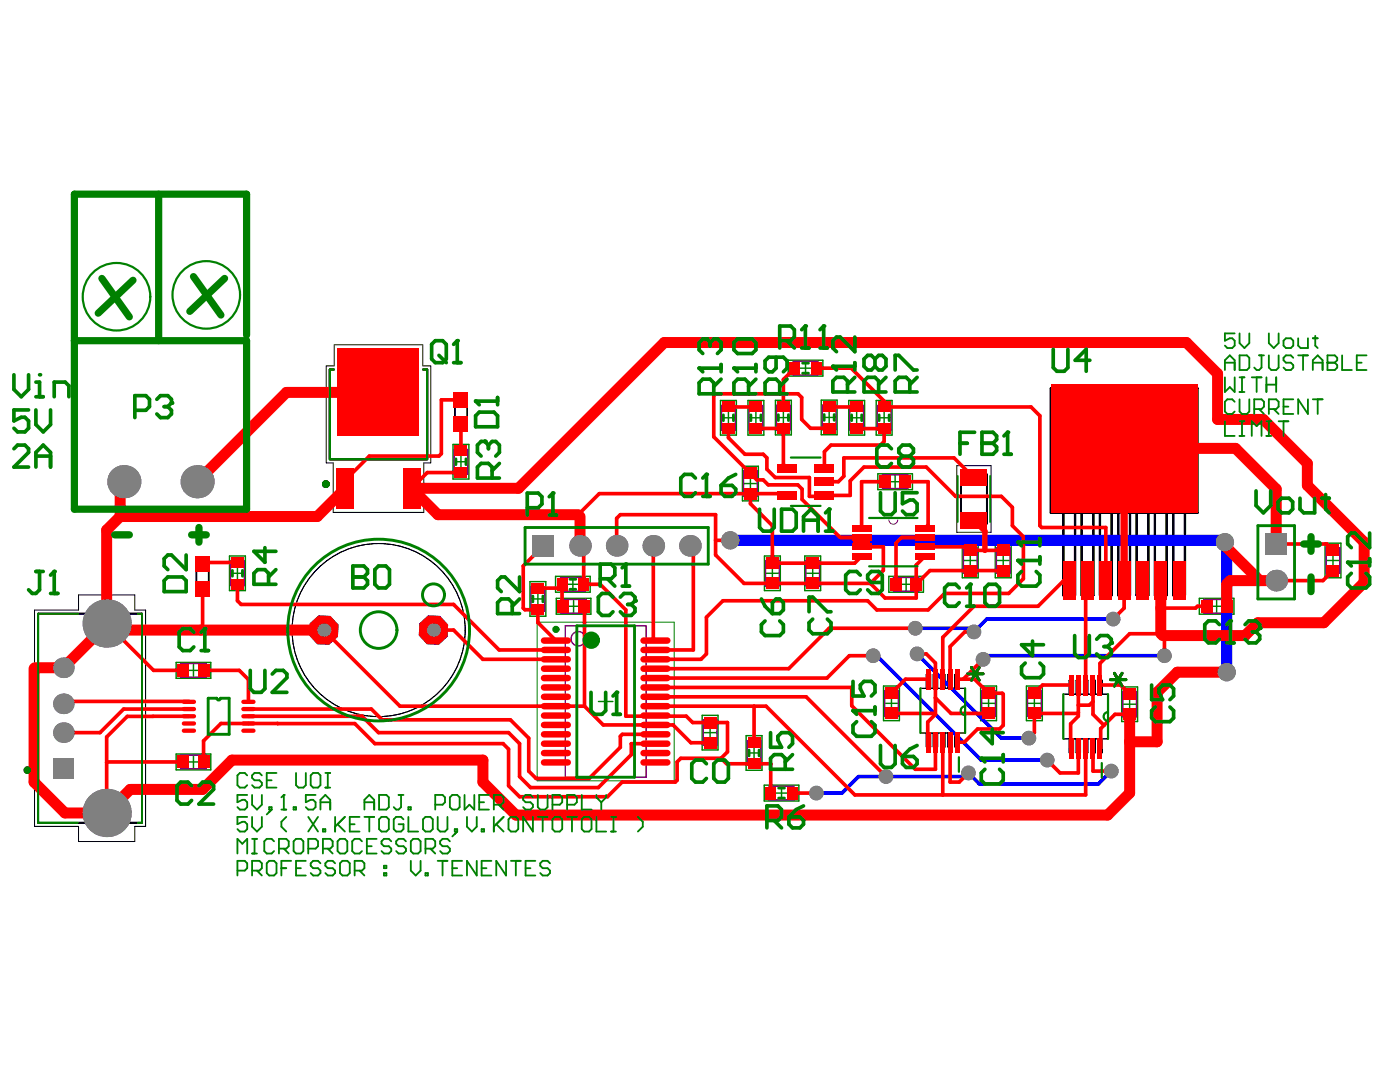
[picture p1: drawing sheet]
<svg xmlns="http://www.w3.org/2000/svg" width="279mm" height="216mm" viewBox="0 0 279 216" stroke-linecap="round" stroke-linejoin="round" font-family="sans-serif">
<g fill="none" stroke="#000" stroke-width=".2">
<path d="M66.7 68.8h17.7v4.2h1.6v19.4h-1.4v9.8h-18.1v-9.8h-1.4v-19.4h1.6zM190.9 92.9h6.9v13.3h-6.9zM6.9 121.7h8.8v-3h11.2v3h2.2v43.2h-2.2v3h-11.2v-3h-8.8zM183.7 137.3h8.9v9h-8.9zM184.9 137.3v-2.7h.8v2.7M186.2 137.3v-2.7h.9v2.7M187.7 137.3v-2.7h.9v2.7M189.2 137.3v-2.7h.9v2.7M190.6 137.3v-2.7h.8v2.7M212.2 138.5h8.9v8.9h-8.9zM213.4 138.5v-2.8h.9v2.8M214.8 138.5v-2.8h.8v2.8"/>
<path d="M216.2 138.5v-2.8h.9v2.8M217.7 138.5v-2.8h.9v2.8M219.1 138.5v-2.8h.9v2.8M184.9 146.3v2.7h.8v-2.7M186.2 146.3v2.7h.9v-2.7M187.7 146.3v2.7h.9v-2.7M189.2 146.3v2.7h.9v-2.7M190.6 146.3v2.7h.8v-2.7M192.6 140.9a.88 .88 0 0 0-.9 .9 .88 .88 0 0 0 .9 .9M213.4 147.4v2.8h.9v-2.8M214.8 147.4v2.8h.8v-2.8M216.2 147.4v2.8h.9v-2.8"/>
<path d="M217.7 147.4v2.8h.9v-2.8M219.1 147.4v2.8h.9v-2.8M221.1 142.1a.88 .88 0 0 0-.8 .9 .88 .88 0 0 0 .8 .9"/>
<circle cx="75.6" cy="125.7" r="17.3"/>
</g>
<g fill="none" stroke="#008000" stroke-width=".29">
<path d="M143.8 79.9h3.2v6.9h-3.2zM149.3 79.9h3.1v6.9h-3.1zM154.8 79.9h3.1v6.9h-3.1zM157.3 71.9h6.9v3.1h-6.9zM159.4 73.5h2.7M160.8 72.1v2.7M163.9 79.8h3.2v6.9h-3.2zM169.4 79.9h3.1v6.9h-3.1zM174.9 79.9h3.1v6.9h-3.1zM90.4 88.7h3.2v6.9h-3.2zM90.6 92.1h2.8M92 90.8v2.7"/>
<path d="M144 83.4h2.7M145.4 82v2.7M148.2 93h3.1v6.9h-3.1zM148.4 96.5h2.7M149.5 83.4h2.7M149.8 95.1v2.8M150.9 82v2.7M155 83.3h2.7M156.3 82v2.7M164.1 83.3h2.7M165.5 81.9v2.8M169.6 83.4h2.7"/>
<path d="M171 82v2.7M175.1 83.4h2.7M175.2 94.5h6.9v3.2h-6.9zM176.4 82v2.7M177.3 96.1h2.7M178.6 94.8v2.7M45.8 110.9h3.2v6.9h-3.2zM46 114.4h2.8M47.4 113v2.8M105.8 116.1h3.1v6.9h-3.1zM106 119.5h2.7M107.3 118.1v2.8"/>
<path d="M110.9 115h6.9v3.2h-6.9zM111 119.4h6.9v3.2h-6.9zM113 116.6h2.7M114.3 115.2v2.8M114.5 119.6v2.7M152.6 110.9h3.1v6.9h-3.1zM152.8 114.4h2.7M154.1 113v2.8M160.6 110.9h3.2v6.9h-3.2zM160.8 114.4h2.8M162.2 113v2.8M177.4 115h6.9v3.2h-6.9z"/>
<path d="M179.5 116.6h2.7M180.8 115.2v2.8M192.1 108.4h3.1v6.9h-3.1zM192.3 111.8h2.7M193.6 110.5v2.7M198.6 108.4h3.2v6.9h-3.2zM198.8 111.8h2.8M200.2 110.5v2.7M239.4 119.4h6.9v3.2h-6.9zM242.8 119.6v2.7M264.4 108.4h3.2v6.9h-3.2zM264.7 111.8h2.7"/>
<path d="M266 110.5v2.7M35.2 132.2h6.9v3.1h-6.9zM37.2 133.8h2.8M38.6 132.4v2.7M113.1 121h2.7M119.4 140h2.9M120.9 138.5v2.9M176.3 136.9h3.2v6.9h-3.2zM177.9 139v2.7M195.7 136.9h3.2v6.9h-3.2zM197.3 139v2.7M204.8 136.9h3.2v6.9h-3.2z"/>
<path d="M206.4 139v2.7M223.9 137.1h3.1v6.9h-3.1zM225.4 139.2v2.7M241.4 121h2.8M35.2 150.5h6.9v3.1h-6.9zM37.2 152h2.8M38.6 150.7v2.7M140.1 142.7h3.2v6.9h-3.2zM140.3 146.2h2.8M141.7 144.8v2.8M148.9 146.8h3.2v6.9h-3.2zM149.1 150.2h2.8"/>
<path d="M150.5 148.9v2.7M152.5 156.7h6.9v3.1h-6.9zM154.6 158.3h2.7M156 156.9v2.7M176.5 140.3h2.8M195.9 140.3h2.8M205.1 140.3h2.7M224.1 140.5h2.7"/>
</g>
<path d="M107.2 124.1h27.4v31.7h-27.4z" fill="none" stroke="#008000" stroke-width=".2"/>
<g fill="none" stroke="#800080" stroke-width=".29">
<path d="M158.3 72.1h4.9v2.7h-4.9zM90.6 89.7h2.8v4.9h-2.8zM144 80.9h2.7v4.9h-2.7zM148.4 94h2.7v5h-2.7zM149.5 80.9h2.7v4.9h-2.7zM155 80.9h2.7v4.9h-2.7zM164.1 80.8h2.7v4.9h-2.7zM169.6 80.9h2.7v4.9h-2.7zM175.1 80.9h2.7v4.9h-2.7zM176.1 94.8h5.1v2.7h-5.1zM46 111.9h2.8v4.9h-2.8zM106 117.1h2.7v4.9h-2.7z"/>
<path d="M111.9 115.2h4.9v2.8h-4.9zM112 119.6h5v2.7h-5zM152.8 111.9h2.7v5h-2.7zM160.8 111.9h2.8v5h-2.8zM178.3 115.2h5.1v2.8h-5.1zM192.3 109.3h2.7v5.1h-2.7zM198.8 109.3h2.8v5.1h-2.8zM240.3 119.6h5v2.7h-5zM264.7 109.3h2.7v5.1h-2.7zM36.1 132.4h5v2.7h-5zM112.8 124.9h16.1v30.2h-16.1zM176.5 137.8h2.8v5.1h-2.8z"/>
<path d="M195.9 137.8h2.8v5.1h-2.8zM205.1 137.8h2.7v5.1h-2.7zM224.1 138h2.7v5h-2.7zM36.1 150.7h5v2.7h-5zM140.3 143.7h2.8v5h-2.8zM149.1 147.8h2.8v4.9h-2.8zM153.5 156.9h4.9v2.7h-4.9z"/>
<circle cx="115.4" cy="127.5" r="1.44"/>
</g>
<path d="M177.4 103.7a.88 .88 0 0 0 .9 .9 .88 .88 0 0 0 .9-.9" fill="none" stroke="#800080" stroke-width=".2"/>
<path d="M90.6 79.8h2.8v1.5h-2.8zM90.6 83.2h2.8v1.4h-2.8zM39.1 116h2.7v1.4h-2.7zM39.1 112.6h2.7v1.5h-2.7z" fill="#000"/>
<path d="M66.6 73.7h-.8v17.9h19.4v-17.9h-.7M209.7 77.5h29.3v24.8h-29.3zM212.2 102.3v16.5h2.3v-16.5M215.9 102.3v16.5h2.3v-16.5M219.5 102.3v16.5h2.4v-16.5M223.2 102.3v16.5h2.3v-16.5M226.8 102.3v16.5h2.4v-16.5M230.5 102.3v16.5h2.3v-16.5M234.1 102.3v16.5h2.4v-16.5" fill="none" stroke="#000" stroke-width=".44"/>
<path d="M90.8 81.2v2.1M93.2 81.2v2.1M39.2 114v2M41.6 114v2" fill="none" stroke="#000" stroke-width=".29"/>
<path d="M191.8 94.7h5.2v9.8h-5.2zM7.6 122.4h20.7v41.8h-20.7z" fill="none" stroke="#000" stroke-width=".37"/>
<path d="M193.1 134.5h3.1M193.9 133.2l1.5 2.5M195.4 133.2l-1.5 2.5M221.6 135.6h3.1M222.4 134.3l1.5 2.6M223.9 134.3l-1.5 2.6" fill="none" stroke="#000" stroke-width=".57"/>
<circle cx="65" cy="96.6" r=".41" fill="none" stroke="#000" stroke-width=".73"/>
<circle cx="5.5" cy="153.7" r=".29" fill="none" stroke="#000" stroke-width=".86"/>
<g fill="#808080">
<circle cx="64.6" cy="125.7" r="3.1"/>
<circle cx="86.5" cy="125.7" r="3.1"/>
</g>
<g fill="#00f">
<circle cx="64.6" cy="125.7" r="3.1"/>
<circle cx="86.5" cy="125.7" r="3.1"/>
</g>
<path d="M244.1 107.8l.7 .7M174.3 130.8h.7l20.8 20.9h13.2M183 130.5l16.8 16.8h5.5M222.2 123.5h-25.3l-2.5 2.6-.8-.7h-10.9M232.4 130.8h-35.5l-.7 .8M221.8 153.9l-2.6 2.5h-23.7l-2.2-2.2-.8 .8h-21.2l-3.3 3.3h-5.1" fill="none" stroke="#00f" stroke-width=".73"/>
<path d="M145.7 107.8h98.4M244.8 108.5v25.6" fill="none" stroke="#00f" stroke-width="2.2"/>
<g fill="#808080">
<circle cx="145.7" cy="107.8" r="1.83"/>
<circle cx="244.8" cy="134.1" r="1.83"/>
<circle cx="244.5" cy="108.2" r="1.83"/>
<circle cx="183" cy="130.5" r="1.46"/>
<circle cx="205.3" cy="147.3" r="1.46"/>
<circle cx="232.4" cy="130.8" r="1.46"/>
<circle cx="222.2" cy="123.5" r="1.46"/>
<circle cx="162.9" cy="158.3" r="1.46"/>
<circle cx="196.2" cy="131.6" r="1.46"/>
<circle cx="194.4" cy="126.1" r="1.46"/>
<circle cx="221.8" cy="153.9" r="1.46"/>
<circle cx="209" cy="151.7" r="1.46"/>
<circle cx="176.8" cy="155" r="1.46"/>
<circle cx="193.3" cy="154.2" r="1.46"/>
<circle cx="174.3" cy="130.8" r="1.46"/>
<circle cx="182.7" cy="125.4" r="1.46"/>
<circle cx="130.4" cy="108.9" r="2.16"/>
<circle cx="12.7" cy="146.2" r="2.06"/>
<circle cx="12.7" cy="140.4" r="2.06"/>
<circle cx="12.7" cy="133.2" r="2.06"/>
<circle cx="64.6" cy="125.7" r="1.32"/>
<circle cx="86.5" cy="125.7" r="1.32"/>
<circle cx="115.8" cy="108.9" r="2.16"/>
<circle cx="137.7" cy="108.9" r="2.16"/>
<circle cx="123.1" cy="108.9" r="2.16"/>
<circle cx="254.7" cy="115.9" r="2.16"/>
<circle cx="39.3" cy="96.1" r="3.3"/>
<circle cx="21.3" cy="162.2" r="4.8"/>
<circle cx="24.7" cy="96.1" r="3.3"/>
<circle cx="21.3" cy="124.4" r="4.8"/>
</g>
<g fill="#808080">
<path d="M10.6 151.3h4.1v4.1h-4.1z" fill-rule="evenodd"/>
<path d="M106.3 106.8h4.3v4.3h-4.3z" fill-rule="evenodd"/>
<path d="M252.5 106.4h4.4v4.3h-4.4z" fill-rule="evenodd"/>
</g>
<g fill="#f00">
<circle cx="64.6" cy="125.7" r="3.1"/>
<circle cx="86.5" cy="125.7" r="3.1"/>
</g>
<g fill="none" stroke="#f00" stroke-width=".73">
<path d="M88.1 79.8h3.9M156.3 75.7v2.9M149.8 98.5v2M153 91.4v2.2l1.7 1.7M160.1 97.6v2.1M164.5 98.9l-.2 .1M164.5 96.1h2.8M165.5 81.1l.1 .1M165.8 88.8l-1.3 1.3M172.4 93.2l-2.7 2.7M176.4 85.5v2.6l-.7 .7M176.4 80v1.2"/>
<path d="M199.8 99l2.2 2.2M205.8 81.2l1.7 1.8M40.8 112.2l-.4 .4M112.2 116.6l-.8 .8M116.5 116.6h3.3M137.7 108.9l.7 .7M172 111l-1.4 1.4M173.7 116.4h.1M182.9 116.6v2.7M184.6 111l-1.7 1.7M185.2 104.8l-.6 .6M192.9 109.1l.7 .7h3"/>
<path d="M207.5 104.9l.4 .4M212.2 115.9h1.2M217 115.9l-.3 .4M7 133.2l-.2 .2M12.7 140v.4M21.3 124.4v.2M47.8 133.8l1.8 1.8M107.3 121.7v2.5M112.2 120.7l.3 .3M116.5 121l.1 .1M130.4 127.4l.4 .4M183 130.5h1.9"/>
<path d="M186.7 132.3v3.2M200 138.3l.2 .2M219.5 132.4v4.3M224.3 121.3l-2.1 2.2M231.7 126.5l.7 .7v3.6M21.4 152l-.1 .2M44.1 144.4l-3.5 3.4M55.4 144.4h.1M101.5 156.8l2.2 2.2M101.5 146.2l2.2 2.2M124.2 146.5l-.4 .4M126 148.4h.1"/>
<path d="M134.3 144.7l3.6 3.5M135.1 155.7l-.3 .4M135.9 151.3l-.8 .7M153.8 152.4h.1M185.2 144.1v3.8l.1 .2M189.6 156.1h1.8M189.8 142.4l-3.1-3.2v3.3M200.2 144.7l-.7 .8M206.4 146.2l-1.1 1.1M217.4 140.7l.7-.7v2.5M220.3 144.7l-.6 .7M222.5 142.5h2.9"/>
</g>
<path d="M194.4 103.8l2.2 2.2" fill="none" stroke="#f00" stroke-width="1.1"/>
<circle cx="231.7" cy="115.9" r=".37" fill="#f00"/>
<g fill="none" stroke="#f00" stroke-width=".73">
<path d="M88.1 79.8v10.7l-.5 .5h-13.9l-4.8 4.8v1.6M156.3 78.6v2.6M158.6 73.5l-2.3 2.2M162.9 73.5h7l6.5 6.5M24.7 96.1l-.7 .8M92 94.3h-6.7l-3.2 3.1M92 84.7v5.3M145.4 85.5v1.9l3.3 3.2h3.6l.7 .8M145.4 81.2h5.5M150.9 85.5h5.4v7.2l.8 .7M154.7 95.3h6.8v3.7h2.8M157.1 98.9l-.4-.4h-37.1l-4.2 4.2 .4 .4"/>
<path d="M160.1 99.7l7.6 7.5h4.3M164.5 90.1v3.3M165.5 85.5h-3.7l-1.8-1.8v-4.4l-.7-.7h-16.5l-.4 .3v8.3l8.6 8.6h1.3l1 .9h5.9l.9 .9M165.6 81.2h5.4M165.8 88.8h9.9M169.7 95.9v3h-5.2M171 85.5h5.4M172.4 93.2h12.5l5.8 5.8h9.1M176.4 81.2h29.4M176.6 96.1h-4.6v9.3M180.7 96.1h4.5v8.7M194.4 95.3l-4-3.9h-22v3.6l-1.1 1.1"/>
<path d="M207.5 83v21.9M40.4 117.5v7.9l-.3 .3M40.8 112.2h6.6M47.4 116.6v3.3l.7 .7h42.4l9.1 9.1h11.3M107.3 117.4h4.1M108.4 108.9l-4 4v8.4l.4 .4h2.5M112.2 116.6v4.1M115.8 108.9l.7 .7v7M119.8 116.6l5.1 5.1v21.2h12.1l1.2 1.3h7v5.8l-1.3 1.3M123.1 108.9v-5.5l.7-.7h19v8l5.7 5.7h25.2M130.4 108.9v18.5M138.4 109.6v20.1h-7.6"/>
<path d="M142.8 107.8h2.9M149.8 100.5l4.3 4.4v7.5h16.5M172 109.1h4.3v4.7l-2.6 2.6M173.7 116.4l2.9 2.9h6.3M182.9 112.7v3.9l2.7-2.7h14.6M184.6 107.2h-4.7l-1.1 1.2v8.2M184.6 109.1h8.3M196.6 109.8h3.6M202 101.2v3.7l2.2 2.2v8.4l-2.9 2.9h-12.8l-3.3 3.3h-10.2l-1.8-1.8h-28.9l-3.3 3.3v7.3l-1.1 1.1h-9.1M207.9 105.3h12.8v10.6M212.2 115.9l-5 5.1h-12.8l-6.3 6.2v8.3M216.7 116.3v20.4"/>
<path d="M224.3 115.9v5.4M254.7 108.5h10.1l1.2 1.3M266 113.9l-2 2h-9.3M12.7 140h25M21.3 124.4l9.3 9.4h6M40.6 133.8h7.2M49.6 135.6v4.4M64.6 125.7l15.2 15.2h36.8M86.5 125.7h4l5.9 5.9h14.5M107.3 124.2l3.6 3.6M116.6 121.1v19.8M130.8 137.2h39.2v3.6l12.7 12.7h4v-5.4"/>
<path d="M130.8 139h30.1l15.9 16M174.3 130.8h-4.8l-4.5 4.5h-34.2M182.7 125.4h-17.2l-8.1 8h-26.6M184.9 130.5l1.8 1.8M185.3 135.5h-4.6l-2.8 2.8M186.7 135.5v3.7M191 135.5h3.5l2.8 2.8h2.7M194.4 126.1h-1.9l-2.9 2.9v6.5M196.2 131.6l-4 3.9M200.2 138.5v6.2M213.7 136.7h-5.6l-1.7 1.6M215.2 136.7v6.2l-1.5 1.5v4.9"/>
<path d="M218.1 136.7v3.3M219.5 136.7h4.1l1.8 1.8M231.7 126.5h-6.3l-5.9 5.9M240.8 121h-1.8l-.4 .3h-6.9M21.4 152h15.2M37.7 142.9h-12.3l-4.1 4.2v15.1M37.7 141.5h-13l-4.7 4.7h-7.3M40.6 147.8v4.2M44.1 144.4h11.3M49.6 142.9h22.7l3.2 3.3h26M49.6 141.5h24.5l2.2 2.1h25.6l3.6 3.7v6.6l1.5 1.4h10.6l6.2-6.2v-2.2M55.4 144.4h15.4l4 4h25.6l1.1 1.1v7.3"/>
<path d="M103.7 148.4v6.6l2.2 2.2h13.5l6.6-6.6v-2.2M116.6 140.9l3.8 3.8h13.9M124.2 146.5h6.6M126 148.4h4.8M130.8 140.9h22.1l17.7 17.7h46.1v-9.3M134.8 156.1h-10.6l-3 2.9h-17.5M135.1 152v3.7M135.9 151.3h8M137.9 148.2h3.8M143.9 151.3l1.1 1.1h8.8M150.5 140.9v7.2M153.8 152.4v5.9"/>
<path d="M158.1 158.3h4.8M177.9 142.4h8.6l.2 .1-1.5 1.6M188.1 148.1v10.5M189.6 148.1v8M189.8 142.4h7.5M193.3 154.2l-1.9 1.9M199.5 145.5h-4.4l-2.6 2.6h-1.5M215.2 142.2l-.2 .2h-8.6v3.8M215.2 149.3v4.9h-3.7l-2.5-2.5M215.2 140.7h2.2M218.1 149.3v4.6h3.7M218.1 142.5l2.2 2.2 2.2-2.2"/>
<path d="M219.7 145.4v3.9"/>
</g>
<g fill="none" stroke="#f00" stroke-width="2.2">
<path d="M75.5 78.3h-18.3l-17.9 17.8M24 96.9v6.2M68.9 97.4l-5.6 5.7h-39.3M224.3 89.5h22.3l8.1 8.1v10.9M24 103.1l-2.7 2.7v18.6M115.4 102.7h-28l-5.3-5.3h21.4l29.1-29.1h104.2l6.2 6.3v9.1h9.1l8.8 8.8v4.4l11.3 11.3v8l-8 8.1h-13.2l-2.5 2.5h-16.5M115.8 103.1v5.8M231.7 115.9v10.6M244.5 108.9l6.9 7M254.7 115.9h-9.1l-.8 .7v4.4M6.8 133.4v22.7l6.2 6.1h8.3l4.7-4.7h14.4l5.9-5.8h50.1v4.4l6.6 6.5h118.1l4.3-4.3v-15.8M21.3 124.6l-8.6 8.6h-5.7"/>
<path d="M22.6 125.7h42M244.8 134.1h-9.9l-4 4v9.9h-5.5"/>
</g>
<path d="M196.6 106v3.8" fill="none" stroke="#f00" stroke-width="1.1"/>
<path d="M224.3 89.5v26.4" fill="none" stroke="#f00" stroke-width="1.5"/>
<path d="M170.2 107.1h3.3v2.2h-3.3z" fill-rule="evenodd" fill="#f00"/>
<g fill="#808080">
<circle cx="145.7" cy="107.8" r="1.83"/>
<circle cx="244.8" cy="134.1" r="1.83"/>
<circle cx="244.5" cy="108.2" r="1.83"/>
<circle cx="183" cy="130.5" r="1.46"/>
<circle cx="205.3" cy="147.3" r="1.46"/>
<circle cx="232.4" cy="130.8" r="1.46"/>
<circle cx="222.2" cy="123.5" r="1.46"/>
<circle cx="162.9" cy="158.3" r="1.46"/>
<circle cx="196.2" cy="131.6" r="1.46"/>
<circle cx="194.4" cy="126.1" r="1.46"/>
<circle cx="221.8" cy="153.9" r="1.46"/>
<circle cx="209" cy="151.7" r="1.46"/>
<circle cx="176.8" cy="155" r="1.46"/>
<circle cx="193.3" cy="154.2" r="1.46"/>
<circle cx="174.3" cy="130.8" r="1.46"/>
<circle cx="182.7" cy="125.4" r="1.46"/>
<circle cx="130.4" cy="108.9" r="2.16"/>
<circle cx="12.7" cy="146.2" r="2.06"/>
<circle cx="12.7" cy="140.4" r="2.06"/>
<circle cx="12.7" cy="133.2" r="2.06"/>
<circle cx="64.6" cy="125.7" r="1.32"/>
<circle cx="86.5" cy="125.7" r="1.32"/>
<circle cx="115.8" cy="108.9" r="2.16"/>
<circle cx="137.7" cy="108.9" r="2.16"/>
<circle cx="123.1" cy="108.9" r="2.16"/>
<circle cx="254.7" cy="115.9" r="2.16"/>
<circle cx="39.3" cy="96.1" r="3.3"/>
<circle cx="21.3" cy="162.2" r="4.8"/>
<circle cx="24.7" cy="96.1" r="3.3"/>
<circle cx="21.3" cy="124.4" r="4.8"/>
</g>
<g fill="#808080">
<path d="M10.6 151.3h4.1v4.1h-4.1z" fill-rule="evenodd"/>
<path d="M106.3 106.8h4.3v4.3h-4.3z" fill-rule="evenodd"/>
<path d="M252.5 106.4h4.4v4.3h-4.4z" fill-rule="evenodd"/>
</g>
<path d="M35.4 150.7h2.3v2.6h-2.3z" fill-rule="evenodd" fill="#f00"/>
<path d="M36.7 144.4h2M36.7 145.8h2M36.7 140h2M36.7 141.5h2" fill="none" stroke="#f00" stroke-width=".86"/>
<path d="M35.4 132.5h2.3v2.6h-2.3z" fill-rule="evenodd" fill="#f00"/>
<path d="M48.6 144.4h2M48.6 145.8h2M48.6 140h2M48.6 141.5h2" fill="none" stroke="#f00" stroke-width=".86"/>
<g fill="#f00">
<path d="M106.1 120.7h2.5v2h-2.5z" fill-rule="evenodd"/>
<path d="M106.1 116.3h2.5v2.1h-2.5z" fill-rule="evenodd"/>
<path d="M111.2 115.3h2v2.6h-2z" fill-rule="evenodd"/>
<path d="M152.8 157h2v2.5h-2z" fill-rule="evenodd"/>
<path d="M152.9 115.3h2.5v2.3h-2.5z" fill-rule="evenodd"/>
<path d="M152.9 111.2h2.5v2.3h-2.5z" fill-rule="evenodd"/>
<path d="M164.2 80.1h2.6v2h-2.6z" fill-rule="evenodd"/>
<path d="M170 110.3h3.9v1.3h-3.9z" fill-rule="evenodd"/>
<path d="M170 104.7h3.9v1.3h-3.9z" fill-rule="evenodd"/>
<path d="M169.7 80.2h2.6v2h-2.6z" fill-rule="evenodd"/>
<path d="M177.7 115.3h2.3v2.6h-2.3z" fill-rule="evenodd"/>
<path d="M175.2 80.2h2.5v2h-2.5z" fill-rule="evenodd"/>
<path d="M181.7 115.3h2.3v2.6h-2.3z" fill-rule="evenodd"/>
<path d="M198.9 108.7h2.6v2.3h-2.6z" fill-rule="evenodd"/>
<path d="M264.7 108.7h2.6v2.3h-2.6z" fill-rule="evenodd"/>
</g>
<path d="M36.7 142.9h2M48.6 142.9h2" fill="none" stroke="#f00" stroke-width=".86"/>
<g fill="#f00">
<path d="M111.3 119.7h2.3v2.6h-2.3z" fill-rule="evenodd"/>
<path d="M140.4 147.1h2.6v2.3h-2.6z" fill-rule="evenodd"/>
<path d="M140.4 143h2.6v2.3h-2.6z" fill-rule="evenodd"/>
<path d="M157.6 72.2h2v2.6h-2z" fill-rule="evenodd"/>
<path d="M164.2 84.4h2.6v2.1h-2.6z" fill-rule="evenodd"/>
<path d="M170 108.5h3.9v1.3h-3.9z" fill-rule="evenodd"/>
<path d="M170 106.6h3.9v1.3h-3.9z" fill-rule="evenodd"/>
<path d="M169.7 84.5h2.6v2h-2.6z" fill-rule="evenodd"/>
<path d="M176.6 141.2h2.6v2.3h-2.6z" fill-rule="evenodd"/>
<path d="M176.6 137.2h2.6v2.3h-2.6z" fill-rule="evenodd"/>
<path d="M175.5 94.8h2.3v2.6h-2.3z" fill-rule="evenodd"/>
<path d="M175.2 84.5h2.5v2h-2.5z" fill-rule="evenodd"/>
<path d="M184.9 133.5h.8v4.1h-.8z" fill-rule="evenodd"/>
<path d="M187.7 133.5h.9v4.1h-.9z" fill-rule="evenodd"/>
<path d="M189.2 133.5h.9v4.1h-.9z" fill-rule="evenodd"/>
<path d="M190.6 133.5h.8v4.1h-.8z" fill-rule="evenodd"/>
<path d="M198.9 112.7h2.6v2.3h-2.6z" fill-rule="evenodd"/>
<path d="M205.1 141.2h2.6v2.3h-2.6z" fill-rule="evenodd"/>
<path d="M205.1 137.2h2.6v2.3h-2.6z" fill-rule="evenodd"/>
<path d="M213.4 147.2h.9v4.1h-.9z" fill-rule="evenodd"/>
<path d="M213.4 134.6h.9v4.1h-.9z" fill-rule="evenodd"/>
<path d="M212.1 112.1h2.5v7.7h-2.5z" fill-rule="evenodd"/>
<path d="M216.2 147.2h.9v4.1h-.9z" fill-rule="evenodd"/>
<path d="M217.7 147.2h.9v4.1h-.9z" fill-rule="evenodd"/>
<path d="M219.1 147.2h.9v4.1h-.9z" fill-rule="evenodd"/>
<path d="M219.1 134.6h.9v4.1h-.9z" fill-rule="evenodd"/>
<path d="M217.7 134.6h.9v4.1h-.9z" fill-rule="evenodd"/>
<path d="M216.2 134.6h.9v4.1h-.9z" fill-rule="evenodd"/>
<path d="M224.1 137.4h2.6v2.3h-2.6z" fill-rule="evenodd"/>
<path d="M224.1 141.4h2.6v2.3h-2.6z" fill-rule="evenodd"/>
<path d="M223.1 112.1h2.5v7.7h-2.5z" fill-rule="evenodd"/>
<path d="M234.1 112.1h2.5v7.7h-2.5z" fill-rule="evenodd"/>
<path d="M239.6 119.7h2.3v2.6h-2.3z" fill-rule="evenodd"/>
<path d="M264.7 112.7h2.6v2.3h-2.6z" fill-rule="evenodd"/>
<path d="M184.9 146h.8v4.1h-.8z" fill-rule="evenodd"/>
<path d="M189.2 146h.9v4.1h-.9z" fill-rule="evenodd"/>
<path d="M187.7 146h.9v4.1h-.9z" fill-rule="evenodd"/>
<path d="M190.6 146h.8v4.1h-.8z" fill-rule="evenodd"/>
<path d="M39.5 150.7h2.3v2.6h-2.3z" fill-rule="evenodd"/>
<path d="M39.5 132.5h2.3v2.6h-2.3z" fill-rule="evenodd"/>
<path d="M39 115.9h2.9v3.1h-2.9z" fill-rule="evenodd"/>
<path d="M90.7 93.3h2.6v2h-2.6z" fill-rule="evenodd"/>
</g>
<path d="M108.6 139h4.7M108.6 135.3h4.7M108.6 133.4h4.7M108.6 129.7h4.7M108.6 127.8h4.7M108.6 152.1h4.7M108.6 150.3h4.7M108.6 146.5h4.7M108.6 144.7h4.7M108.6 140.9h4.7" fill="none" stroke="#f00" stroke-width="1.3"/>
<path d="M115.5 115.3h2v2.6h-2z" fill-rule="evenodd" fill="#f00"/>
<path d="M128.4 139h4.8M128.4 135.3h4.8M128.4 133.4h4.8M128.4 129.7h4.8M128.4 127.8h4.8M128.4 152.1h4.8M128.4 150.3h4.8M128.4 146.5h4.8M128.4 144.7h4.8M128.4 140.9h4.8" fill="none" stroke="#f00" stroke-width="1.3"/>
<g fill="#f00">
<path d="M157.1 157h2v2.5h-2z" fill-rule="evenodd"/>
<path d="M149.2 151.4h2.6v2h-2.6z" fill-rule="evenodd"/>
<path d="M160.9 115.3h2.6v2.3h-2.6z" fill-rule="evenodd"/>
<path d="M160.9 111.2h2.6v2.3h-2.6z" fill-rule="evenodd"/>
<path d="M148.5 97.3h2.6v2.4h-2.6z" fill-rule="evenodd"/>
<path d="M155.2 98.1h3.8v1.6h-3.8z" fill-rule="evenodd"/>
<path d="M148.5 93.3h2.6v2.3h-2.6z" fill-rule="evenodd"/>
<path d="M155.2 92.6h3.8v1.6h-3.8z" fill-rule="evenodd"/>
<path d="M144.1 80.2h2.6v2h-2.6z" fill-rule="evenodd"/>
<path d="M149.6 80.2h2.6v2h-2.6z" fill-rule="evenodd"/>
<path d="M155 80.2h2.6v2h-2.6z" fill-rule="evenodd"/>
<path d="M182.6 110.3h4v1.3h-4z" fill-rule="evenodd"/>
<path d="M182.6 104.7h4v1.3h-4z" fill-rule="evenodd"/>
<path d="M192.3 108.7h2.6v2.3h-2.6z" fill-rule="evenodd"/>
<path d="M39 111h2.9v3.1h-2.9z" fill-rule="evenodd"/>
<path d="M90.7 89h2.6v2h-2.6z" fill-rule="evenodd"/>
<path d="M90.6 78.2h2.8v3.2h-2.8z" fill-rule="evenodd"/>
<path d="M90.6 83.1h2.8v3.2h-2.8z" fill-rule="evenodd"/>
</g>
<path d="M108.6 137.2h4.7M108.6 131.6h4.7M108.6 148.4h4.7M108.6 142.8h4.7" fill="none" stroke="#f00" stroke-width="1.3"/>
<path d="M115.3 119.7h2.3v2.6h-2.3z" fill-rule="evenodd" fill="#f00"/>
<path d="M128.4 137.2h4.8M128.4 131.6h4.8M128.4 148.4h4.8M128.4 142.8h4.8" fill="none" stroke="#f00" stroke-width="1.3"/>
<g fill="#f00">
<path d="M149.2 147.1h2.6v2h-2.6z" fill-rule="evenodd"/>
<path d="M144.1 84.5h2.6v2h-2.6z" fill-rule="evenodd"/>
<path d="M149.6 84.5h2.6v2h-2.6z" fill-rule="evenodd"/>
<path d="M155 84.5h2.6v2h-2.6z" fill-rule="evenodd"/>
<path d="M161.9 72.2h2v2.6h-2z" fill-rule="evenodd"/>
<path d="M186.2 133.5h.9v4.1h-.9z" fill-rule="evenodd"/>
<path d="M182.6 106.6h4v1.3h-4z" fill-rule="evenodd"/>
<path d="M182.6 108.5h4v1.3h-4z" fill-rule="evenodd"/>
<path d="M179.5 94.8h2.3v2.6h-2.3z" fill-rule="evenodd"/>
<path d="M196 137.2h2.6v2.3h-2.6z" fill-rule="evenodd"/>
<path d="M196 141.2h2.6v2.3h-2.6z" fill-rule="evenodd"/>
<path d="M192.3 112.7h2.6v2.3h-2.6z" fill-rule="evenodd"/>
<path d="M191.7 102.1h5.3v3.4h-5.3z" fill-rule="evenodd"/>
<path d="M191.7 93.7h5.3v3.3h-5.3z" fill-rule="evenodd"/>
<path d="M214.8 147.2h.8v4.1h-.8z" fill-rule="evenodd"/>
<path d="M214.8 134.6h.8v4.1h-.8z" fill-rule="evenodd"/>
<path d="M215.8 112.1h2.5v7.7h-2.5z" fill-rule="evenodd"/>
<path d="M219.4 112.1h2.5v7.7h-2.5z" fill-rule="evenodd"/>
<path d="M226.8 112.1h2.4v7.7h-2.4z" fill-rule="evenodd"/>
<path d="M230.4 112.1h2.5v7.7h-2.5z" fill-rule="evenodd"/>
<path d="M243.7 119.7h2.3v2.6h-2.3z" fill-rule="evenodd"/>
<path d="M67.2 93.4h3.5v8.1h-3.5z" fill-rule="evenodd"/>
<path d="M80.4 93.4h3.5v8.1h-3.5z" fill-rule="evenodd"/>
<path d="M186.2 146h.9v4.1h-.9z" fill-rule="evenodd"/>
<path d="M46.1 115.5h2.6v2.1h-2.6z" fill-rule="evenodd"/>
<path d="M46.1 111.2h2.6v2h-2.6z" fill-rule="evenodd"/>
<path d="M162.6 98.1h3.8v1.6h-3.8z" fill-rule="evenodd"/>
<path d="M162.6 92.6h3.8v1.6h-3.8z" fill-rule="evenodd"/>
<path d="M162.6 95.3h3.8v1.6h-3.8z" fill-rule="evenodd"/>
<path d="M67.4 69.5h16.2v17.6h-16.2z" fill-rule="evenodd"/>
<path d="M209.7 76.6h29.3v25.7h-29.3z" fill-rule="evenodd"/>
</g>
<g fill="none" stroke="#008000" stroke-width=".58">
<path d="M160.2 74.5h1.1M160.2 72.5h1.1M91 91.6v1.1M93 91.6v1.1M144.4 82.8v1.1M146.4 82.8v1.1M149.8 82.8v1.1M151.9 82.8v1.1M155.3 82.8v1.1M157.3 82.8v1.1M164.5 82.7v1.2M166.5 82.7v1.2"/>
<path d="M170 82.8v1.1M172 82.8v1.1M175.4 82.8v1.1M177.5 82.8v1.1M46.4 113.8v1.2M48.4 113.8v1.2M104.8 105.3h36.5v7.3h-36.5zM106.3 118.9v1.2M108.4 118.9v1.2M113.8 115.6h1.1M113.8 117.6h1.1M251 104.9h7.3v14.6h-7.3z"/>
<path d="M43.3 139.3h-1.8v7.2h4.2v-7.2h-1.7M115.1 124.9h11.5v30.2h-11.5zM149.5 149.7v1.1M151.5 149.7v1.1M155.4 157.2h1.2M155.4 159.3h1.2"/>
</g>
<path d="M66.6 73.7h-.8v17.9h19.4v-17.9h-.7M157.8 91.3h6M157.8 100.9h6M173.5 113h9.6M173.5 103.4h9.6M183.7 137.3v9M192.6 137.3v9M212.2 138.5v8.9M221.1 138.5v8.9M191.4 151.1v2.9M219.9 152.3v2.9" fill="none" stroke="#008000" stroke-width=".44"/>
<path d="M31.7 38.7v29.3M20.3 55.6l5.5 7.6M26.5 55.9l-6.9 6.6M38.6 55.2l5.5 7.7M44.8 55.6l-6.9 6.5M49.2 66.9v-28.2h-34.4v62.9h34.4v-33.6h-34.4" fill="none" stroke="#008000" stroke-width="1.4"/>
<path d="M191.1 95v9.2M197.6 95v9.2M15.5 122.4h-7.9v41.8h7.9M27.5 122.4h.8v41.8h-.8" fill="none" stroke="#008000" stroke-width=".37"/>
<path d="M193.1 134.5h3.1M193.9 133.2l1.5 2.5M195.4 133.2l-1.5 2.5" fill="none" stroke="#008000" stroke-width=".57"/>
<path d="M86.1 68.7l.8-.7h1.4l.8 .7v2.9l-.8 .8h-1.4l-.8-.8zM87.6 70.9l1.5 1.5M90.5 72.4h1.5M91.3 68v4.4" fill="none" stroke="#008000" stroke-width=".73"/>
<circle cx="91.3" cy="68" r=".37" fill="#008000"/>
<path d="M91.3 68l-.8 .7M7.2 114h1.4M7.9 114v3.7l-.7 .7h-.8l-.7-.7M10.1 118.4h1.5M10.8 114v4.4" fill="none" stroke="#008000" stroke-width=".73"/>
<circle cx="10.8" cy="114" r=".37" fill="#008000"/>
<path d="M10.8 114l-.7 .8M38.7 126.2l-.7-.8h-1.5l-.7 .8v2.9l.7 .7h1.5l.7-.7M40.1 129.8h1.5M40.9 125.4v4.4M38.2 156.8l-.7-.7h-1.4l-.8 .7v2.9l.8 .7h1.4l.7-.7M39.7 156.8l.7-.7h1.5l.7 .7v.7l-2.9 2.9h2.9" fill="none" stroke="#008000" stroke-width=".73"/>
<circle cx="40.9" cy="125.4" r=".37" fill="#008000"/>
<path d="M31.3 79.7l.7-.8h1.5l.7 .8v.7M26.9 81.9h2.2l.7-.8v-1.4l-.7-.8h-2.2v4.4M32.8 115.9l.7-.8h2.9l.7 .8v2.1h-4.3zM37.1 110.7v3l-2.9-3h-.7l-.7 .8v1.4l.7 .8M40.9 125.4l-.8 .8" fill="none" stroke="#008000" stroke-width=".73"/>
<path d="M38.2 106.7h3M39.7 105.3v2.9" fill="none" stroke="#008000" stroke-width="1.5"/>
<circle cx="34.2" cy="80.4" r=".37" fill="#008000"/>
<path d="M32.8 81.1h.7M33.5 81.1l.7 .8v.7l-.7 .7h-1.5l-.7-.7M34.2 80.4l-.7 .7M52.9 109.3v2.9l-2.2-2.2h4.4M53.6 116.6v-2.2l-.7-.7h-1.5l-.7 .7v2.2h4.4M55.1 113.7l-1.5 1.4M119.8 115.5h2.2l.7-.7v-1.5l-.7-.7h-2.2v4.4M121.2 115.5l1.5 1.5M124.2 117h1.4M124.9 112.6v4.4M49.9 133.8v3.6l.8 .7h1.4l.8-.7v-3.6M54.3 134.5l.8-.7h1.4l.8 .7v.7l-3 2.9h3" fill="none" stroke="#008000" stroke-width=".73"/>
<circle cx="124.9" cy="112.6" r=".37" fill="#008000"/>
<path d="M155.6 68h2.2l.7-.7v-1.5l-.7-.7h-2.2v4.3M157.1 68l1.4 1.4M160 69.4h1.5M160.7 65.1v4.3M124.9 112.6l-.7 .7M153 163.7h2.2l.8-.7v-1.5l-.8-.7h-2.2v4.4M154.5 163.7l1.5 1.5M157.4 163h2.2l.8 .7v.8l-.8 .7h-1.4l-.8-.7zM160.4 160.8l-1.5 .7-1.5 1.5" fill="none" stroke="#008000" stroke-width=".73"/>
<circle cx="160.7" cy="65.1" r=".37" fill="#008000"/>
<path d="M160.7 65.1l-.7 .7M163.7 69.4h1.4M164.4 65.1v4.3" fill="none" stroke="#008000" stroke-width=".73"/>
<circle cx="164.4" cy="65.1" r=".37" fill="#008000"/>
<g fill="none" stroke="#008000" stroke-width=".73">
<path d="M164.4 65.1l-.7 .7M177.9 89.5l-.7-.7h-1.5l-.7 .7v3l.7 .7h1.5l.7-.7M180.1 91l-.7-.7v-.8l.7-.7h1.5l.7 .7v.8l-.7 .7M180.1 91l-.7 .7v.8l.7 .7h1.5l.7-.7v-.8l-.7-.7M180.1 91h1.5M171.7 114.8l-.7-.8h-1.5l-.7 .8v2.9l.7 .7h1.5l.7-.7M176.1 116.2h-2.2l-.7-.7v-.7l.7-.8h1.5l.7 .8v2.9l-.7 .7h-1.5l-.7-.7M203.1 111.8h4.4M203.9 114l-.8 .8v1.4l.8 .8h2.9l.7-.8v-1.4l-.7-.8M207.5 111.1v1.5M204.6 132.3l-.7 .7v1.5l.7 .7h2.9l.8-.7v-1.5l-.8-.7M206.1 127.9v2.9l-2.2-2.2h4.4"/>
<path d="M175.7 148.7v3.7l.7 .7h1.5l.7-.7v-3.7M180.1 150.9h2.2l.7 .8v.7l-.7 .7h-1.5l-.7-.7zM183 148.7l-1.4 .8-1.5 1.4"/>
</g>
<circle cx="203.1" cy="111.8" r=".37" fill="#008000"/>
<path d="M203.1 111.8l.8 .8M203.1 108.2h4.4M207.5 107.5v1.4" fill="none" stroke="#008000" stroke-width=".73"/>
<circle cx="203.1" cy="108.2" r=".37" fill="#008000"/>
<path d="M191.6 88.4h1.4M194.5 86.3h-2.9v4.3M196 86.3v4.3h2.2l.7-.7v-.7l-.7-.8h-2.2M203.1 108.2l.8 .7" fill="none" stroke="#008000" stroke-width=".73"/>
<circle cx="196" cy="88.4" r=".37" fill="#008000"/>
<path d="M196 86.3h2.2l.7 .7v.7l-.7 .7h-2.2M200.4 90.6h1.4M201.1 86.3v4.3" fill="none" stroke="#008000" stroke-width=".73"/>
<circle cx="201.1" cy="86.3" r=".37" fill="#008000"/>
<path d="M201.1 86.3l-.7 .7M214.5 126.8v3.7l.7 .7h1.5l.7-.7v-3.7M218.9 127.6l.7-.8h1.5l.7 .8v.7" fill="none" stroke="#008000" stroke-width=".73"/>
<path d="M221.6 135.6h3.1M222.4 134.3l1.5 2.6M223.9 134.3l-1.5 2.6" fill="none" stroke="#008000" stroke-width=".57"/>
<circle cx="221.8" cy="128.3" r=".37" fill="#008000"/>
<path d="M220.3 129h.8M221.1 129l.7 .7v.8l-.7 .7h-1.5l-.7-.7M221.8 128.3l-.7 .7M229.8 136.7v2.9h2.2l-.7-1.4v-.8l.7-.7h1.5l.7 .7v1.5l-.7 .7M243.4 124.6l-.8-.7h-1.4l-.8 .7v3l.8 .7h1.4l.8-.7M244.8 128.3h1.5M245.6 123.9v4.4M230.6 141.1l-.8 .7v1.5l.8 .7h2.9l.7-.7v-1.5l-.7-.7" fill="none" stroke="#008000" stroke-width=".73"/>
<circle cx="245.6" cy="123.9" r=".37" fill="#008000"/>
<path d="M245.6 123.9l-.8 .7M248.5 124.6l.7-.7h1.5l.7 .7v.8" fill="none" stroke="#008000" stroke-width=".73"/>
<circle cx="251.4" cy="125.4" r=".37" fill="#008000"/>
<path d="M269 112.2h4.3M269.7 114.4l-.7 .7v1.5l.7 .7h2.9l.7-.7v-1.5l-.7-.7M273.3 111.5v1.4M249.9 126.1h.8M250.7 126.1l.7 .7v.8l-.7 .7h-1.5l-.7-.7M251.4 125.4l-.7 .7" fill="none" stroke="#008000" stroke-width=".73"/>
<circle cx="269" cy="112.2" r=".37" fill="#008000"/>
<path d="M110.3 98.4v4.4M105.2 101.3h2.2l.8-.7v-1.5l-.8-.7h-2.2v4.4M109.6 102.8h1.5M269 112.2l.7 .7M273.3 106.4v2.9l-2.9-2.9h-.7l-.7 .7v1.4l.7 .8" fill="none" stroke="#008000" stroke-width=".73"/>
<path d="M261.6 115.1v2.9" fill="none" stroke="#008000" stroke-width="1.5"/>
<circle cx="110.3" cy="98.4" r=".37" fill="#008000"/>
<path d="M146.5 73.5h4.4M149.4 78.6v-2.2l-.7-.7h-1.5l-.7 .7v2.2h4.4M150.9 75.7l-1.5 1.4M150.9 72.7v1.5M110.3 98.4l-.7 .7M103.7 115.1v3l-2.9-3h-.8l-.7 .8v1.4l.7 .8M103.7 119.5l-1.5 1.5M102.2 122.4v-2.2l-.7-.7h-1.5l-.7 .7v2.2h4.4M153.8 146.2v2.9h2.2l-.8-1.4v-.8l.8-.7h1.4l.8 .7v1.5l-.8 .7M156.7 153.5v-2.2l-.7-.7h-1.5l-.7 .7v2.2h4.4M158.2 150.6l-1.5 1.4" fill="none" stroke="#008000" stroke-width=".73"/>
<circle cx="146.5" cy="73.5" r=".37" fill="#008000"/>
<path d="M146.5 73.5l.7 .7M146.5 68.3l.7-.7h2.9l.8 .7v1.5l-.8 .7h-2.9l-.7-.7zM154.9 71.3v2.2l-.8 .7h-.7l-.7-.7v-1.5l.7-.7h2.9l.8 .7v1.5l-.8 .7M155.6 78.6v-2.2l-.7-.7h-1.5l-.7 .7v2.2h4.4M157.1 75.7l-1.5 1.4M152 119.5l.7 1.5 1.4 1.4M152.7 123.9l-.7 .7v1.5l.7 .7h2.9l.7-.7v-1.5l-.7-.7M154.1 120.2l.8-.7h.7l.7 .7v1.5l-.7 .7h-1.5zM170.2 141.8h4.4M171 144l-.8 .7v1.5l.8 .7h2.9l.7-.7v-1.5l-.7-.7M174.6 141.1v1.4" fill="none" stroke="#008000" stroke-width=".73"/>
<circle cx="170.2" cy="141.8" r=".37" fill="#008000"/>
<g fill="none" stroke="#008000" stroke-width=".73">
<path d="M174.6 71.6v1.5M174.6 71.6l-.7-.7h-.7l-.8 .7v1.5l.8 .7h.7l.7-.7M174.6 71.6l.8-.7h.7l.7 .7v1.5l-.7 .7h-.7l-.8-.7M175.4 78.2v-2.2l-.8-.7h-1.4l-.8 .7v2.2h4.4M176.8 75.3l-1.4 1.5M178.6 73.8v-2.9h.8l2.9 2.9h.7M181.6 78.2v-2.2l-.8-.7h-1.4l-.8 .7v2.2h4.4M183 75.3l-1.4 1.5M175.7 98.3v3.7l.7 .7h1.5l.7-.7v-3.7M183 98.3h-2.9v2.2l1.5-.7h.7l.7 .7v1.5l-.7 .7h-1.5l-.7-.7M170.2 136v2.9h2.2l-.7-1.5v-.7l.7-.7h1.5l.7 .7v1.5l-.7 .7M170.2 141.8l.8 .7"/>
<path d="M195.8 151.3h4.4M196.6 153.5l-.8 .7v1.5l.8 .7h2.9l.7-.7v-1.5l-.7-.7M200.2 150.6v1.4"/>
</g>
<circle cx="195.8" cy="151.3" r=".37" fill="#008000"/>
<path d="M118 138.2v3.6l.7 .7h1.4l.8-.7v-3.6M123.1 138.2v4.3M122.3 142.5h1.5M195.8 151.3l.8 .7M198 145.5v2.9l-2.2-2.2h4.4" fill="none" stroke="#008000" stroke-width=".73"/>
<circle cx="123.1" cy="138.2" r=".37" fill="#008000"/>
<path d="M70.4 112.9v4.4h2.2l.7-.7v-.7l-.7-.8h-2.2M123.1 138.2l-.8 .7" fill="none" stroke="#008000" stroke-width=".73"/>
<path d="M22.9 106.7h2.9" fill="none" stroke="#008000" stroke-width="1.5"/>
<circle cx="70.4" cy="115.1" r=".37" fill="#008000"/>
<path d="M96.7 88.1h-.7l-.7 .7v1.5l.7 .7M98.2 95.4v-2.2l-.7-.7h-1.5l-.7 .7v2.2h4.4M99.7 92.5l-1.5 1.4M70.4 112.9h2.2l.7 .8v.7l-.7 .7h-2.2M74.8 113.7l.7-.8h1.5l.7 .8v2.9l-.7 .7h-1.5l-.7-.7z" fill="none" stroke="#008000" stroke-width=".73"/>
<circle cx="96.7" cy="88.1" r=".37" fill="#008000"/>
<path d="M99.3 79.3v1.5M94.9 83l.7-.8h3l.7 .8v2.2h-4.4zM94.9 80h4.4M96.7 88.1l.8 .7M97.5 88.8v.7M97.5 88.8l.7-.7h.7l.8 .7v1.5l-.8 .7" fill="none" stroke="#008000" stroke-width=".73"/>
<circle cx="94.9" cy="80" r=".37" fill="#008000"/>
<path d="M94.9 80l.7 .8M151.6 101.6v3.7l.7 .7h1.5l.7-.7v-3.7M156 101.6h2.2l.7 .7v3l-.7 .7h-2.2zM160.4 106v-2.9l1.4-1.5 1.5 1.5v2.9M160.4 103.8h2.9M164.7 106h1.5M165.5 101.6v4.4M141 152.4l-.7-.7h-1.5l-.7 .7v2.9l.7 .8h1.5l.7-.8M142.4 152.4l.8-.7h1.4l.8 .7v2.9l-.8 .8h-1.4l-.8-.8z" fill="none" stroke="#008000" stroke-width=".73"/>
<circle cx="165.5" cy="101.6" r=".37" fill="#008000"/>
<path d="M165.5 101.6l-.8 .7M191.4 117.3l-.7-.7h-1.5l-.7 .7v2.9l.7 .8h1.5l.7-.8M193.6 116.6v4.4M192.9 121h1.5" fill="none" stroke="#008000" stroke-width=".73"/>
<circle cx="193.6" cy="116.6" r=".37" fill="#008000"/>
<path d="M2.8 74.8v2.9l1.4 1.5 1.5-1.5v-2.9M7.2 79.2h1.4M7.2 76.2h.7v3M210.2 69.7v3.7l.7 .7h1.5l.7-.7v-3.7M217.5 71.9h-2.9l2.2-2.2v4.4M193.6 116.6l-.7 .7M196.6 117.3l.7-.7h1.4l.8 .7v2.9l-.8 .8h-1.4l-.7-.8z" fill="none" stroke="#008000" stroke-width=".73"/>
<path d="M260.2 108.5h2.9M261.6 107.1v2.9" fill="none" stroke="#008000" stroke-width="1.5"/>
<circle cx="7.9" cy="74.8" r=".37" fill="#008000"/>
<path d="M10.8 79.2v-3h2.2l.7 .8v2.2M2.8 89.5l.7-.7h1.5l.7 .7v.8l-2.9 2.9h2.9M5.7 81.8h-2.9v2.2l1.4-.7h.8l.7 .7v1.5l-.7 .7h-1.5l-.7-.7M7.2 81.8v2.9l1.4 1.5 1.5-1.5v-2.9M7.2 93.2v-2.9l1.4-1.5 1.5 1.5v2.9M7.2 91h2.9M122.3 119.1l-.7-.7h-1.5l-.7 .7v3l.7 .7h1.5l.7-.7M123.8 119.1l.7-.7h1.5l.7 .7v.8" fill="none" stroke="#008000" stroke-width=".73"/>
<circle cx="126.7" cy="119.9" r=".37" fill="#008000"/>
<path d="M138.8 95.4l-.7-.7h-1.5l-.7 .7v2.9l.7 .7h1.5l.7-.7M140.3 99h1.4M141 94.7v4.3M126.7 119.9l-.7 .7M125.3 120.6h.7M126 120.6l.7 .7v.8l-.7 .7h-1.5l-.7-.7" fill="none" stroke="#008000" stroke-width=".73"/>
<circle cx="141" cy="94.7" r=".37" fill="#008000"/>
<path d="M166.2 73.1h4.4M169.1 78.2v-2.2l-.7-.7h-1.5l-.7 .7v2.2h4.4M170.6 75.3l-1.5 1.5M170.6 72.4v1.4M141 94.7l-.7 .7M143.9 96.9h2.2l.7 .7v.7l-.7 .7h-1.5l-.7-.7zM146.8 94.7l-1.4 .7-1.5 1.5" fill="none" stroke="#008000" stroke-width=".73"/>
<circle cx="166.2" cy="73.1" r=".37" fill="#008000"/>
<path d="M139.5 73.5h4.4M142.4 78.6v-2.2l-.7-.7h-1.4l-.8 .7v2.2h4.4M143.9 75.7l-1.5 1.4M143.9 72.7v1.5M166.2 73.1l.7 .7M170.6 67.3v2.9l-2.9-2.9h-.8l-.7 .7v1.4l.7 .8" fill="none" stroke="#008000" stroke-width=".73"/>
<circle cx="139.5" cy="73.5" r=".37" fill="#008000"/>
<path d="M139.5 73.5l.8 .7M141 67.6h-.7l-.8 .7v1.5l.8 .7" fill="none" stroke="#008000" stroke-width=".73"/>
<circle cx="141" cy="67.6" r=".37" fill="#008000"/>
<path d="M141 67.6l.7 .7M141.7 68.3v.8M141.7 68.3l.7-.7h.8l.7 .7v1.5l-.7 .7M250.7 98v2.9l1.4 1.4 1.5-1.4v-2.9M259.4 99.4v2.2l.8 .7h2.2v-2.9M263.8 99.4h1.5M264.6 98.7v2.9l.7 .7M255.1 100.1l.7-.7h1.5l.7 .7v1.5l-.7 .7h-1.5l-.7-.7zM161.5 122.1v-3h.7l2.9 3h.7M162.2 123.5l-.7 .8v1.4l.7 .8h2.9l.7-.8v-1.4l-.7-.8" fill="none" stroke="#008000" stroke-width=".73"/>
<g fill="none" stroke="#008000" stroke-width=".37">
<path d="M244.5 73.8v-1.9l.9-1 1 1v1.9M244.5 72.4h1.9M246.4 66.5h-1.9v1.5l.9-.5h.5l.5 .5v1l-.5 .4h-1l-.4-.4M247.4 66.5v2l1 .9 .9-.9v-2M247.4 70.9h1.4l.5 .5v1.9l-.5 .5h-1.4zM251.3 70.9h1M251.8 70.9v2.4l-.5 .5h-.5l-.5-.5M253.2 66.5v2l1 .9 1-.9v-2M253.2 70.9v2.4l.5 .5h1l.5-.5v-2.4M256.6 67.5h1l.5 .5v1l-.5 .4h-1l-.4-.4v-1zM258.1 71.4l-.5-.5h-1l-.4 .5v.5l.4 .5h1l.5 .5v.4l-.5 .5h-1l-.4-.5M259.1 67.5v1.5l.5 .4h1.4v-1.9"/>
<path d="M259.1 70.9h1.9M260.1 70.9v2.9M262 67.5h1M262 72.4h1.9M262 73.8v-1.9l1-1 .9 1v1.9M262.5 67v2l.5 .4M264.9 70.9v2.9h1.5l.5-.5v-.4l-.5-.5h-1.5"/>
</g>
<circle cx="264.9" cy="72.4" r=".18" fill="#008000"/>
<g fill="none" stroke="#008000" stroke-width=".37">
<path d="M244.5 75.3v2.9l.9-1 1 1v-2.9M247.4 75.3h1M247.4 78.2h1M247.4 79.7v2.4l.5 .5h.9l.5-.5v-2.4M247.9 75.3v2.9M249.8 75.3h2M250.8 75.3v2.9M252.7 75.3v2.9M252.7 76.8h2M254.7 75.3v2.9M258.1 79.7h-1.9v2.9h1.9M261 79.7v2.9l-1.9-2.9v2.9"/>
<path d="M262 79.7h1.9M263 79.7v2.9M264.9 70.9h1.5l.5 .5v.5l-.5 .5h-1.5M267.8 70.9v2.9h2M270.8 72.4h.9M272.7 70.9h-1.9v2.9h1.9M244.5 84.1v2.9h1.9M246.4 80.2l-.5-.5h-1l-.4 .5v1.9l.4 .5h1l.5-.5M247.4 87h1M247.4 84.1h1M247.9 84.1v2.9M249.8 87v-2.9l1 .9 1-.9v2.9"/>
<path d="M250.3 81.6h1.5l.5-.5v-.9l-.5-.5h-1.5v2.9M251.3 81.6l1 1M252.7 87h1M252.7 84.1h1M253.2 81.6h1.5l.5-.5v-.9l-.5-.5h-1.5v2.9M253.2 84.1v2.9M254.2 81.6l1 1M255.2 84.1h1.9M256.2 84.1v2.9M256.2 81.1h.9M49.3 154.7l-.5-.5h-.9l-.5 .5v2l.5 .5h.9l.5-.5M49.3 158.6h-1.9v1.5l1-.5h.4l.5 .5v1l-.5 .4h-.9l-.5-.4"/>
<path d="M50.3 158.6v2l1 .9 1-.9v-2M52.3 154.7l-.5-.5h-1l-.5 .5v.5l.5 .5h1l.5 .5v.5l-.5 .5h-1l-.5-.5M53.2 155.7h1M55.2 154.2h-2v3h2M56.6 158.6v2.9M59.1 154.2v2.5l.5 .5h.9l.5-.5v-2.5M62 154.7l.5-.5h1l.5 .5v2l-.5 .5h-1l-.5-.5zM64.9 154.2h1M64.9 157.2h1M65.4 154.2v3M53.7 161.1h.5v.4h-.5zM54.2 161.5l-1 1"/>
<path d="M56.2 161.5h.9"/>
</g>
<circle cx="56.6" cy="158.6" r=".18" fill="#008000"/>
<g fill="none" stroke="#008000" stroke-width=".37">
<path d="M56.6 158.6l-.4 .5M63 158.6h-2v1.5l1-.5h.5l.5 .5v1l-.5 .4h-1l-.5-.4M75.7 158.6h1.4l.5 .5v2l-.5 .4h-1.4zM79.5 158.6h1M80 158.6v2.5l-.5 .4h-.4l-.5-.4M89.8 159.1l.5-.5h.9l.5 .5v2l-.5 .4h-.9l-.5-.4zM92.7 158.6v2.9l1-.9 1 .9v-2.9M97.6 158.6h-2v2.9h2M106.4 159.1l-.5-.5h-1l-.5 .5v.5l.5 .5h1l.5 .5v.5l-.5 .4h-1l-.5-.4M107.3 158.6v2.5l.5 .4h1l.5-.4v-2.5M116.1 158.6v2.9h1.9M119 158.6v.5l1 1"/>
<path d="M121 158.6v.5l-1 1M47.4 170.3v-2.9l1 1 .9-1v2.9M47.4 173.7h1.4l.5-.5v-.9l-.5-.5h-1.4v2.9M49.3 163h-1.9v1.5l1-.5h.4l.5 .5v.9l-.5 .5h-.9l-.5-.5M50.3 163v2l1 .9 1-.9v-2M50.3 173.7h1.5l.5-.5v-.9l-.5-.5h-1.5v2.9M50.3 167.4h1M50.3 170.3h1M50.8 167.4v2.9M51.3 173.7l1 1M53.2 172.3l.5-.5h1l.5 .5v1.9l-.5 .5h-1l-.5-.5zM54.7 167.9l-.5-.5h-1l-.5 .5v1.9l.5 .5h1l.5-.5"/>
<path d="M55.7 169.3h1.4l.5-.4v-1l-.5-.5h-1.4v2.9M56.2 173.2h.9M56.6 169.3l1 1M57.1 163l-.9 1v1l.9 .9M58.1 171.8h-1.9v2.9M58.6 161.1h.5v.4h-.5zM58.6 167.9l.5-.5h1l.4 .5v1.9l-.4 .5h-1l-.5-.5zM59.1 173.2h1M61 171.8h-1.9v2.9h1.9M61.5 169.3h1.5l.5-.4v-1l-.5-.5h-1.5v2.9M61.5 163l2 2.9M63.5 163l-2 2.9"/>
<path d="M64 161.5v-1.9l.9-1 1 1v1.9M64 172.3l-.5-.5h-1l-.5 .5v.4l.5 .5h1l.5 .5v.5l-.5 .5h-1l-.5-.5M64 160.1h1.9M64.4 165.4h.5v.5h-.5zM64.4 169.3h1.5l.5-.4v-1l-.5-.5h-1.5v2.9M65.4 169.3l1 1M66.9 172.3l-.5-.5h-1l-.5 .5v.4l.5 .5h1l.5 .5v.5l-.5 .5h-1l-.5-.5M66.9 163v2.9M67.4 164.5l1.4 1.4M67.4 167.9l.5-.5h.9l.5 .5v1.9l-.5 .5h-.9l-.5-.5zM68.3 171.8h1l.5 .5v1.9l-.5 .5h-1l-.4-.5v-1.9zM68.8 163l-1.9 2"/>
<path d="M69.8 164.5h1M70.8 173.7h1.4l.5-.5v-.9l-.5-.5h-1.4v2.9M71.8 163h-2v2.9h2M71.8 173.7l.9 1M72.2 167.9l-.4-.5h-1l-.5 .5v1.9l.5 .5h1l.4-.5M72.7 160.1h2M72.7 161.5v-1.9l1-1 1 1v1.9M72.7 163h2M73.2 168.9h1M73.7 163v2.9M75.2 167.4h-2v2.9h2M75.7 163.5l.4-.5h1l.5 .5v1.9l-.5 .5h-1l-.4-.5z"/>
<path d="M76.6 174.2h.5v.5h-.5zM76.6 172.7h.5v.5h-.5zM78.1 167.9l-.5-.5h-1l-.5 .5v.5l.5 .5h1l.5 .4v.5l-.5 .5h-1l-.5-.5M80.5 163.5l-.5-.5h-.9l-.5 .5v1.9l.5 .5h.9l.5-.5v-.9h-1M81 167.9l-.5-.5h-1l-.4 .5v.5l.4 .5h1l.5 .4v.5l-.5 .5h-1l-.4-.5M81.5 161.1h.5v.4h-.5zM81.5 163v2.9h1.9M82 167.9l.5-.5h.9l.5 .5v1.9l-.5 .5h-.9l-.5-.5zM82 171.8v1.9l1 1 .9-1v-1.9M84.4 163.5l.5-.5h1l.5 .5v1.9l-.5 .5h-1l-.5-.5zM84.9 169.3h1.5l.5-.4v-1l-.5-.5h-1.5v2.9M84.9 174.2h.5v.5h-.5z"/>
<path d="M85.9 169.3l1 1M86.9 160.6h1.4l.5-.5v-1l-.5-.5h-1.4v2.9M87.3 163v2.4l.5 .5h1l.5-.5v-2.4M87.3 171.8h2M88.3 171.8v2.9M89.8 167.9l-.5-.5h-1l-.5 .5v.5l.5 .5h1l.5 .4v.5l-.5 .5h-1l-.5-.5M90.3 173.2h.9M90.8 165.4h.4v.5h-.4zM91.2 165.9l-.9 1M92.2 171.8h-1.9v2.9h1.9M93.2 163v2l1 .9 .9-.9v-2M95.1 171.8v2.9l-1.9-2.9v2.9"/>
<path d="M95.6 160.1h1M96.1 165.4h.5v.5h-.5zM96.1 173.2h1M98.1 171.8h-2v2.9h2M98.6 160.6h1.4l.5-.5v-1l-.5-.5h-1.4v2.9M98.6 163v2.9M99 164.5l1.5 1.4M99.5 160.6l1 .9M100.5 163l-1.9 2M101 171.8v2.9l-2-2.9v2.9M101.5 163.5l.5-.5h.9l.5 .5v1.9l-.5 .5h-.9l-.5-.5zM102 171.8h1.9"/>
<path d="M102.9 171.8v2.9M104.9 173.2h1M106.4 163v2.9l-2-2.9v2.9M106.8 171.8h-1.9v2.9h1.9M107.3 163h2M108.3 163v2.9M109.8 172.3l-.5-.5h-1l-.5 .5v.4l.5 .5h1l.5 .5v.5l-.5 .5h-1l-.5-.5M110.3 160.6h1.4l.5-.5v-1l-.5-.5h-1.4v2.9M110.3 163.5l.4-.5h1l.5 .5v1.9l-.5 .5h-1l-.4-.5zM113.2 160.6h1.4l.5-.5v-1l-.5-.5h-1.4v2.9M113.2 163h1.9M114.2 163v2.9"/>
<path d="M116.6 163h1l.4 .5v1.9l-.4 .5h-1l-.5-.5v-1.9zM119 163v2.9h2M120 160.1v1.4M121.9 163h1M121.9 165.9h1M122.4 163v2.9M127.3 163l1 1v1l-1 .9"/>
</g>
<g fill="none" stroke="#008000" stroke-width=".58">
<path d="M43.3 139.3a.36 .36 0 0 0 .3 .4 .36 .36 0 0 0 .4-.4"/>
<circle cx="86.5" cy="118.7" r="2.19"/>
<circle cx="75.6" cy="125.7" r="3.7"/>
<circle cx="75.6" cy="125.7" r="18.1"/>
</g>
<circle cx="118" cy="127.7" r=".86" fill="none" stroke="#008000" stroke-width="1.7"/>
<circle cx="65" cy="96.6" r=".41" fill="none" stroke="#008000" stroke-width=".73"/>
<g fill="none" stroke="#008000" stroke-width=".44">
<path d="M192.6 140.9a.88 .88 0 0 0-.9 .9 .88 .88 0 0 0 .9 .9M221.1 142.1a.88 .88 0 0 0-.8 .9 .88 .88 0 0 0 .8 .9"/>
<circle cx="23.3" cy="59.2" r="6.7"/>
<circle cx="41.2" cy="58.8" r="6.7"/>
</g>
<circle cx="5.5" cy="153.7" r=".29" fill="none" stroke="#008000" stroke-width=".86"/>
<circle cx="110.9" cy="125.6" r=".36" fill="none" stroke="#008000" stroke-width=".72"/>
</svg>
